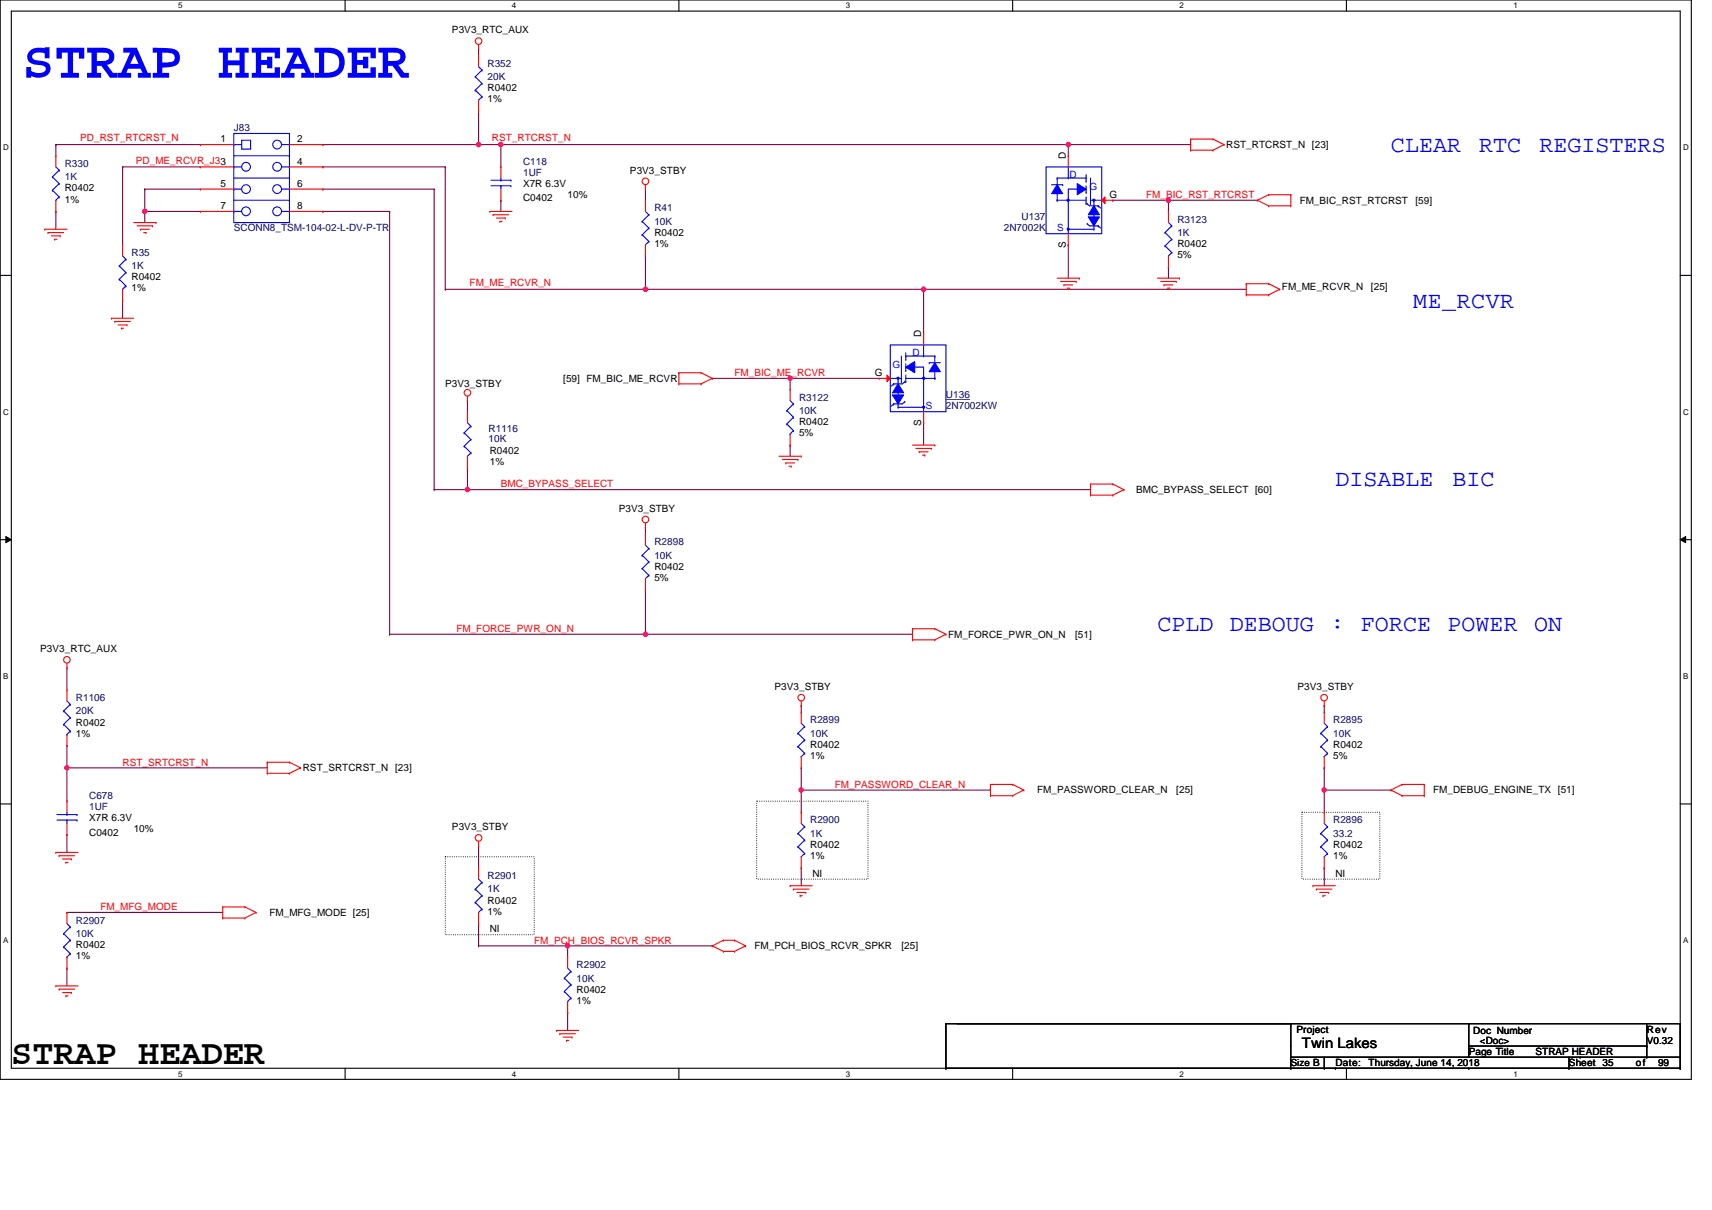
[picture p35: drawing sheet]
<svg xmlns="http://www.w3.org/2000/svg" width="297mm" height="210mm" viewBox="0 0 297 210" stroke-linecap="round" stroke-linejoin="round" font-family="sans-serif">
<defs><g id="words">
<text font-size="9.2" fill="#00f" x="3.9" y="13.5">STRAP HEADER</text>
<text font-size="6.1" x="2" y="184.6">STRAP HEADER</text>
<g font-size="4" fill="#00f">
<text x="241.3" y="26.4">CLEAR</text>
<text x="256.6" y="26.4">RTC</text>
<text x="267.1" y="26.4">REGISTERS</text>
<text x="245.2" y="53.4">ME_RCVR</text>
<text x="231.7" y="84.3">DISABLE</text>
<text x="252" y="84.3">BIC</text>
<text x="200.8" y="109.4">CPLD</text>
<text x="213.4" y="109.4">DEBOUG</text>
<text x="230.8" y="109.4">:</text>
<text x="236.1" y="109.4">FORCE</text>
<text x="251.2" y="109.4">POWER</text>
<text x="266.2" y="109.4">ON</text>
</g>
<text font-size="2.5" x="225.9" y="181.8">Twin Lakes</text>
<g font-size="1.7">
<text x="78.4" y="5.8">P3V3_RTC_AUX</text>
<text x="84.6" y="15.8">R0402</text>
<text x="84.6" y="17.8">1%</text>
<text x="38.2" y="24.7">1</text>
<text x="51.6" y="28.6">4</text>
<text x="51.6" y="24.7">2</text>
<text x="185" y="27.6" transform="rotate(-90 185 27.6)">D</text>
<text x="212.8" y="25.7">RST_RTCRST_N [23]</text>
<text x="11.2" y="33.2">R0402</text>
<text x="11.2" y="35.1">1%</text>
<text x="38.2" y="32.4">5</text>
<text x="51.6" y="32.4">6</text>
<text x="90.8" y="32.4">X7R 6.3V</text>
<text x="90.8" y="34.9">C0402</text>
<text x="98.5" y="34.4">10%</text>
<text x="109.3" y="30.1">P3V3_STBY</text>
<text x="192.5" y="34.3">G</text>
<text x="225.5" y="35.3">FM_BIC_RST_RTCRST</text>
<text x="245.6" y="35.3">[59]</text>
<text x="38.2" y="36.3">7</text>
<text x="51.6" y="36.3">8</text>
<text x="113.5" y="40.9">R0402</text>
<text x="113.5" y="42.8">1%</text>
<text x="185" y="43" transform="rotate(-90 185 43)">S</text>
<text x="204.3" y="42.8">R0402</text>
<text x="204.3" y="44.8">5%</text>
<text x="22.8" y="48.6">R0402</text>
<text x="22.8" y="50.6">1%</text>
<text x="222.4" y="50.4">FM_ME_RCVR_N</text>
<text x="237.9" y="50.4">[25]</text>
<text x="159.8" y="58.5" transform="rotate(-90 159.8 58.5)">D</text>
<text x="151.8" y="65.2">G</text>
<text x="77.3" y="67.2">P3V3_STBY</text>
<text x="97.7" y="66.2">[59] FM_BIC_ME_RCVR</text>
<text x="138.6" y="73.7">R0402</text>
<text x="138.6" y="75.7">5%</text>
<text x="159.8" y="73.9" transform="rotate(-90 159.8 73.9)">S</text>
<text x="85" y="80.7">1%</text>
<text x="85" y="78.8">R0402</text>
<text x="107.4" y="88.8">P3V3_STBY</text>
<text x="197.1" y="85.5">BMC_BYPASS_SELECT [60]</text>
<text x="113.5" y="98.8">R0402</text>
<text x="113.5" y="100.8">5%</text>
<text x="7" y="113.1">P3V3_RTC_AUX</text>
<text x="164.5" y="110.6">FM_FORCE_PWR_ON_N</text>
<text x="186.5" y="110.6">[51]</text>
<text x="134.4" y="119.7">P3V3_STBY</text>
<text x="225.1" y="119.7">P3V3_STBY</text>
<text x="13.2" y="125.9">R0402</text>
<text x="13.2" y="127.8">1%</text>
<text x="140.6" y="129.7">R0402</text>
<text x="140.6" y="131.7">1%</text>
<text x="231.3" y="129.7">R0402</text>
<text x="231.3" y="131.7">5%</text>
<text x="52.5" y="133.8">RST_SRTCRST_N [23]</text>
<text x="180" y="137.6">FM_PASSWORD_CLEAR_N</text>
<text x="204.1" y="137.6">[25]</text>
<text x="248.7" y="137.6">FM_DEBUG_ENGINE_TX [51]</text>
<text x="15.5" y="142.5">X7R 6.3V</text>
<text x="78.4" y="144">P3V3_STBY</text>
<text x="15.5" y="145">C0402</text>
<text x="23.2" y="144.4">10%</text>
<text x="140.6" y="147.1">R0402</text>
<text x="140.6" y="149">1%</text>
<text x="231.3" y="147.1">R0402</text>
<text x="231.3" y="149">1%</text>
<text x="140.9" y="152.1">NI</text>
<text x="231.7" y="152.1">NI</text>
<text x="46.8" y="158.9">FM_MFG_MODE [25]</text>
<text x="84.6" y="156.7">R0402</text>
<text x="84.6" y="158.7">1%</text>
<text x="85" y="161.8">NI</text>
<text x="13.2" y="164.5">R0402</text>
<text x="13.2" y="166.4">1%</text>
<text x="130.9" y="164.7">FM_PCH_BIOS_RCVR_SPKR</text>
<text x="156.4" y="164.7">[25]</text>
<text x="100" y="172.2">R0402</text>
<text x="100" y="174.1">1%</text>
<text x="224.9" y="179.1">Project</text>
<text x="255.6" y="179.3">Doc Number</text>
<text x="285.7" y="179.1">Rev</text>
<text x="224" y="184.9">Size B</text>
<text x="231.7" y="184.9">Date:</text>
<text x="237.5" y="184.9">Thursday, June 14, 2018</text>
<text x="254.8" y="183">Page Title</text>
<text x="256.8" y="181.1">&lt;Doc&gt;</text>
<text x="266.4" y="183">STRAP HEADER</text>
<text x="272.2" y="184.9">Sheet 35</text>
<text x="283.8" y="184.9">of</text>
<text x="285.7" y="181.1">V0.32</text>
<text x="287.7" y="184.9">99</text>
</g>
<g font-size="1.7" fill="#000080">
<text x="84.6" y="11.6">R352</text>
<text x="84.6" y="13.9">20K</text>
<text x="40.6" y="22.8">J83</text>
<text x="11.2" y="29">R330</text>
<text x="90.8" y="28.6">C118</text>
<text x="11.2" y="31.3">1K</text>
<text x="90.8" y="30.5">1UF</text>
<text x="40.6" y="40.2">SCONN8_TSM-104-02-L-DV-P-TR</text>
<text x="113.5" y="36.7">R41</text>
<text x="113.5" y="39">10K</text>
<text x="174.2" y="40.2">2N7002K</text>
<text x="177.2" y="38.2">U137</text>
<text x="204.3" y="38.6">R3123</text>
<text x="204.3" y="40.9">1K</text>
<text x="22.8" y="44.4">R35</text>
<text x="22.8" y="46.7">1K</text>
<text x="138.6" y="69.5">R3122</text>
<text x="138.6" y="71.8">10K</text>
<text x="164.1" y="69.1">U136</text>
<text x="164.1" y="71">2N7002KW</text>
<text x="84.8" y="74.9">R1116</text>
<text x="84.8" y="76.6">10K</text>
<text x="113.5" y="94.6">R2898</text>
<text x="113.5" y="96.9">10K</text>
<text x="13.2" y="121.6">R1106</text>
<text x="13.2" y="123.9">20K</text>
<text x="140.6" y="125.5">R2899</text>
<text x="231.3" y="125.5">R2895</text>
<text x="140.6" y="127.8">10K</text>
<text x="231.3" y="127.8">10K</text>
<text x="15.5" y="138.6">C678</text>
<text x="15.5" y="140.5">1UF</text>
<text x="140.6" y="142.9">R2900</text>
<text x="231.3" y="142.9">R2896</text>
<text x="140.6" y="145.2">1K</text>
<text x="231.3" y="145.2">33.2</text>
<text x="84.6" y="152.5">R2901</text>
<text x="84.6" y="154.8">1K</text>
<text x="13.2" y="160.2">R2907</text>
<text x="13.2" y="162.5">10K</text>
<text x="100" y="167.9">R2902</text>
<text x="100" y="170.3">10K</text>
</g>
<g font-size="1.7" fill="#f00">
<text x="13.9" y="24.5">PD_RST_RTCRST_N</text>
<text x="23.6" y="28.4">PD_ME_RCVR_J33</text>
<text x="85.4" y="24.5">RST_RTCRST_N</text>
<text x="198.9" y="34.4">FM_BIC_RST_RTCRST</text>
<text x="81.5" y="49.6">FM_ME_RCVR_N</text>
<text x="127.4" y="65.2">FM_BIC_ME_RCVR</text>
<text x="86.9" y="84.5">BMC_BYPASS_SELECT</text>
<text x="79.2" y="109.6">FM_FORCE_PWR_ON_N</text>
<text x="21.3" y="132.8">RST_SRTCRST_N</text>
<text x="144.8" y="136.7">FM_PASSWORD_CLEAR_N</text>
<text x="17.4" y="157.9">FM_MFG_MODE</text>
<text x="92.7" y="163.7">FM_PCH_BIOS_RCVR_SPKR</text>
</g>
<g font-size="1.7" fill="#00f">
<text x="185.5" y="30.8">D</text>
<text x="189" y="32.9">G</text>
<text x="183.4" y="40.1">S</text>
<text x="154.9" y="63.8">G</text>
<text x="158.3" y="61.7">D</text>
<text x="160.7" y="71">S</text>
</g>
<g font-size="1.4">
<text x="30.9" y="1.5">5</text>
<text x="88.8" y="1.5">4</text>
<text x="146.7" y="1.5">3</text>
<text x="204.7" y="1.5">2</text>
<text x="262.6" y="1.5">1</text>
<text x=".5" y="26.1">D</text>
<text x="292" y="26.1">D</text>
<text x=".5" y="71.9">C</text>
<text x="292" y="71.9">C</text>
<text x=".5" y="117.8">B</text>
<text x="292" y="117.8">B</text>
<text x=".5" y="163.6">A</text>
<text x="292" y="163.6">A</text>
<text x="30.9" y="186.8">5</text>
<text x="88.8" y="186.8">4</text>
<text x="146.7" y="186.8">3</text>
<text x="204.7" y="186.8">2</text>
<text x="262.6" y="186.8">1</text>
</g>
</g></defs>
<path d="M0 0h293.5v187.2h-293.5zM2 1.9h289.5v183.4h-289.5z" fill="none" stroke="#000" stroke-width=".19"/>
<g fill="#fff">
<path d="M30.9 .2h.8v1.6h-.8z"/>
<path d="M30.9 185.5h.8v1.6h-.8z"/>
</g>
<path d="M59.9 0v1.9M59.9 185.3v1.9" fill="none" stroke="#000" stroke-width=".19"/>
<g fill="#fff">
<path d="M88.8 .2h.8v1.6h-.8z"/>
<path d="M88.8 185.5h.8v1.6h-.8z"/>
</g>
<path d="M117.8 0v1.9M117.8 185.3v1.9" fill="none" stroke="#000" stroke-width=".19"/>
<g fill="#fff">
<path d="M146.7 .2h.8v1.6h-.8z"/>
<path d="M146.7 185.5h.8v1.6h-.8z"/>
</g>
<path d="M175.7 0v1.9M175.7 185.3v1.9" fill="none" stroke="#000" stroke-width=".19"/>
<g fill="#fff">
<path d="M204.7 .2h.7v1.6h-.7z"/>
<path d="M204.7 185.5h.7v1.6h-.7z"/>
</g>
<path d="M233.6 0v1.9M233.6 185.3v1.9" fill="none" stroke="#000" stroke-width=".19"/>
<g fill="#fff">
<path d="M262.6 .2h.7v1.6h-.7z"/>
<path d="M262.6 185.5h.7v1.6h-.7z"/>
<path d="M.5 24.8h1v1.6h-1z"/>
<path d="M292 24.8h1v1.6h-1z"/>
<path d="M.5 70.7h1v1.5h-1z"/>
<path d="M292 70.7h1v1.5h-1z"/>
</g>
<path d="M0 47.8h2M291.5 47.8h2" fill="none" stroke="#000" stroke-width=".19"/>
<g fill="#fff">
<path d="M.5 116.5h.9v1.6h-.9z"/>
<path d="M292 116.5h.9v1.6h-.9z"/>
</g>
<path d="M0 93.6h2M291.5 93.6h2" fill="none" stroke="#000" stroke-width=".19"/>
<path d="M1 93.1l1 .5-1 .5zM291.5 93.6l1-.5v1z" fill="#000"/>
<path d="M1 93.1l1 .5-1 .5zM291.5 93.6l1-.5v1z" fill="none" stroke="#000" stroke-width=".17"/>
<g fill="#fff">
<path d="M.5 162.4h.9v1.5h-.9z"/>
<path d="M292 162.4h.9v1.5h-.9z"/>
</g>
<path d="M0 139.5h2M291.5 139.5h2" fill="none" stroke="#000" stroke-width=".19"/>
<path d="M131.3 139h19.3v13.5h-19.3zM77.3 148.6h15.4v13.6h-15.4zM225.9 140.9h13.5v11.6h-13.5z" fill="none" stroke="#000" stroke-width=".19" stroke-dasharray="0 .4"/>
<path d="M112 44.4h.1M112 44.4v5.8h48.2M160.2 50.2h.1" fill="none" stroke="#800040" stroke-width=".19"/>
<circle cx="112" cy="50.2" r=".38" fill="#f0f"/>
<circle cx="112" cy="50.2" r=".38" fill="none" stroke="#f0f" stroke-width=".19"/>
<circle cx="160.3" cy="50.2" r=".38" fill="#f0f"/>
<circle cx="160.3" cy="50.2" r=".38" fill="none" stroke="#f0f" stroke-width=".19"/>
<path d="M21.3 29h.1M21.3 29v13.5M21.3 52.1h.1M21.3 52.1v3.1M77.3 50.2h.1M77.3 50.2h34.7M11.6 129.3h.1M11.6 133.2h.1M11.6 129.3v3.9M11.6 133.2h34.8" fill="none" stroke="#800040" stroke-width=".19"/>
<circle cx="11.6" cy="133.2" r=".38" fill="#f0f"/>
<circle cx="11.6" cy="133.2" r=".38" fill="none" stroke="#f0f" stroke-width=".19"/>
<path d="M11.6 115.8h.1M11.6 115.8v3.9M11.6 133.2h.1M11.6 133.2v5.8M139 122.4h.1M139 133.2h.1M139 137.1h.1M139 122.4v1.1M139 133.2v7.7M139 137.1h32.8M139 150.6h.1M139 150.6v3" fill="none" stroke="#800040" stroke-width=".19"/>
<circle cx="139" cy="137" r=".38" fill="#f0f"/>
<circle cx="139" cy="137" r=".38" fill="none" stroke="#f0f" stroke-width=".19"/>
<path d="M98.5 175.7h.1M98.5 164.1h.1M98.5 164.1v1.9M98.5 175.7v3.1" fill="none" stroke="#800040" stroke-width=".19"/>
<circle cx="98.5" cy="164.1" r=".38" fill="#f0f"/>
<circle cx="98.5" cy="164.1" r=".38" fill="none" stroke="#f0f" stroke-width=".19"/>
<g fill="none" stroke="#800040" stroke-width=".19">
<path d="M25.1 32.8h.1M25.1 32.8v3.9M11.6 158.3h.1M11.6 158.3h27M83 146.7h.1M83 146.7v3.9M11.6 167.9h.1M11.6 167.9v3.1M83 160.2h.1M83 164.1h.1M83 164.1h40.6M83 160.2v3.9"/>
<path d="M98.5 164.1h.1"/>
</g>
<circle cx="25.1" cy="36.7" r=".38" fill="#f0f"/>
<circle cx="25.1" cy="36.7" r=".38" fill="none" stroke="#f0f" stroke-width=".19"/>
<path d="M229.8 122.4h.1M229.8 133.2h.1M229.8 137.1h.1M229.8 122.4v1.1M229.8 133.2v3.9M229.8 137.1h11.5M229.8 150.6h.1M229.8 150.6v3" fill="none" stroke="#800040" stroke-width=".19"/>
<circle cx="229.7" cy="137" r=".38" fill="#f0f"/>
<circle cx="229.7" cy="137" r=".38" fill="none" stroke="#f0f" stroke-width=".19"/>
<path d="M56 25.1h.1M56 25.1h27M229.8 137.1h.1M229.8 137.1v3.8" fill="none" stroke="#800040" stroke-width=".19"/>
<circle cx="83" cy="25.1" r=".38" fill="#f0f"/>
<circle cx="83" cy="25.1" r=".38" fill="none" stroke="#f0f" stroke-width=".19"/>
<path d="M83 8.5h.1M83 19.3h.1M83 8.5v1.2M83 19.3v5.8M83 25.1h.1M83 25.1h102.4M86.9 25.1h.1M86.9 25.1v3.9M185.4 25.1h.1" fill="none" stroke="#800040" stroke-width=".19"/>
<circle cx="86.9" cy="25.1" r=".38" fill="#f0f"/>
<circle cx="86.9" cy="25.1" r=".38" fill="none" stroke="#f0f" stroke-width=".19"/>
<circle cx="185.3" cy="25.1" r=".38" fill="#f0f"/>
<circle cx="185.3" cy="25.1" r=".38" fill="none" stroke="#f0f" stroke-width=".19"/>
<g fill="none" stroke="#800040" stroke-width=".19">
<path d="M9.7 36.7h.1M9.7 25.1h.1M9.7 25.1v1.9M9.7 36.7v3.1M9.7 25.1h25.1M21.3 29h.1M21.3 29h13.5M56 29h.1M56 29h21.3M77.3 29h.1M77.3 29v21.2M86.9 34.7h.1"/>
<path d="M86.9 34.7v2M81.1 69.5h.1M81.1 69.5v1.9M75.3 84.9h.1M75.3 84.9h113.9M81.1 81.1h.1M81.1 84.9h.1M81.1 81.1v3.8"/>
</g>
<circle cx="81.1" cy="84.9" r=".38" fill="#f0f"/>
<circle cx="81.1" cy="84.9" r=".38" fill="none" stroke="#f0f" stroke-width=".19"/>
<path d="M56 32.8h.1M56 32.8h19.3M75.3 32.8h.1M75.3 32.8v52.1M112 32.8h.1M112 32.8v1.9M112 91.5h.1M112 91.5v1.1M67.6 110h.1M67.6 110h90.7M112 110h.1" fill="none" stroke="#800040" stroke-width=".19"/>
<circle cx="112" cy="110" r=".38" fill="#f0f"/>
<circle cx="112" cy="110" r=".38" fill="none" stroke="#f0f" stroke-width=".19"/>
<g fill="none" stroke="#800040" stroke-width=".19">
<path d="M25.1 32.8h.1M25.1 36.7h.1M25.1 36.7h9.7M25.1 32.8h9.7M25.1 36.7v1.9M56 36.7h.1M56 36.7h11.6M67.6 36.7h.1M67.6 36.7v73.3M185.4 25.1h21.2M193.1 34.7h.1M193.1 34.7h25.1"/>
<path d="M202.7 34.7h.1M202.7 34.7v2M206.6 25.1h.1M202.7 46.3h.1M202.7 46.3v2M137.1 77.2h.1M137.1 77.2v1.9M112 102.3h.1M112 102.3v7.7"/>
</g>
<circle cx="202.7" cy="34.7" r=".38" fill="#f0f"/>
<circle cx="202.7" cy="34.7" r=".38" fill="none" stroke="#f0f" stroke-width=".19"/>
<path d="M123.6 65.6h.1M123.6 65.6h28.9M137.1 65.6h.1M137.1 65.6v2" fill="none" stroke="#800040" stroke-width=".19"/>
<circle cx="137.1" cy="65.6" r=".38" fill="#f0f"/>
<circle cx="137.1" cy="65.6" r=".38" fill="none" stroke="#f0f" stroke-width=".19"/>
<path d="M185.4 25.1h.1M185.4 25.1v1.9M160.2 50.2h.1M160.2 50.2v7.7M160.2 50.2h56M185.4 42.5h.1M185.4 42.5v5.8M160.2 73.3h.1M160.2 73.3v3.9M11.6 144.8h.1M11.6 144.8v3.1" fill="none" stroke="#800040" stroke-width=".19"/>
<g fill="none" stroke="#f00" stroke-width=".19">
<path d="M83 8.5h.1M83 7.7v.8M7.8 39.8h.1M7.8 39.8h3.8M23.2 38.6h3.9M23.8 39.2h2.7M24.4 39.8h.1M24.4 39.8h1.5M26.5 39.2h.1M27.1 38.6h.1M85 36.7h.1M85 36.7h3.8"/>
<path d="M85.6 37.3h.1M85.6 37.3h2.7M86.1 37.8h1.6M86.7 38.4h.1M86.7 38.4h.4M87.7 37.8h.1M112 32.8h.1M112 32v.8M206.6 26.1h.1M206.6 24.1h.1M206.6 24.1h3.9M206.6 26.1h3.9"/>
<path d="M206.6 24.1v2M210.5 24.1h.1M210.5 26.1h.1M210.5 24.1l1.9 1M212.4 25.1h.1M212.4 25.1l-1.9 1M218.2 34.7h.1M218.2 34.7l1.9 1M220.1 35.7h.1M220.1 33.8h.1M220.1 35.7h3.9M220.1 33.8l-1.9 .9"/>
<path d="M220.1 33.8h3.9M224 33.8h.1M224 35.7h.1M224 33.8v1.9M8.3 40.3h.1M8.3 40.3h2.7M8.9 40.9h1.6M9.5 41.5h.1M9.5 41.5h.4M10.5 40.9h.1M19.3 55.2h.1M19.3 55.2h3.9"/>
<path d="M19.9 55.8h.1M19.9 55.8h2.7M20.5 56.4h1.5M21.1 56.9h.1M21.1 56.9h.4M22 56.4h.1M24.9 40.3h.4M25.3 40.3h.1M183.4 48.3h3.9M184 48.8h2.7M184.6 49.4h.1M184.6 49.4h1.5"/>
<path d="M185.2 50h.3M185.5 50h.1M186.7 48.8h.1M187.3 48.3h.1M200.8 48.3h3.9M201.4 48.8h2.7M201.9 49.4h.1M201.9 49.4h1.6M202.5 50h.4M202.9 50h.1M204.1 48.8h.1M204.7 48.3h.1"/>
<path d="M216.2 49.2h.1M216.2 51.2h.1M216.2 51.2h3.9M216.2 49.2h3.9M216.2 49.2v2M220.1 51.2h.1M220.1 49.2h.1M220.1 49.2l1.9 1M222 50.2h.1M222 50.2l-1.9 1M81.1 69.5h.1M81.1 68.7v.8"/>
<path d="M117.8 66.6h.1M117.8 64.7h.1M117.8 64.7h3.8M117.8 66.6h3.8M117.8 64.7v1.9M121.6 64.7h.1M121.6 66.6h.1M121.6 64.7l2 .9M123.6 65.6h.1M123.6 65.6l-2 1M135.2 79.1h3.8M135.7 79.7h2.7"/>
<path d="M138.4 79.7h.1M139 79.1h.1M158.3 77.2h3.9M158.9 77.8h2.7M159.5 78.4h.1M159.5 78.4h1.5M160.1 79h.4M160.5 79h.1M161.6 77.8h.1M162.2 77.2h.1M112 91.5h.1M112 90.7v.8"/>
<path d="M136.3 80.3h.1M136.3 80.3h1.6M136.9 80.9h.4M137.3 80.9h.1M189.2 84h.1M189.2 85.9h.1M189.2 84h3.9M189.2 84v1.9M189.2 85.9h3.9M193.1 84h.1M193.1 85.9h.1M193.1 84l1.9 .9"/>
<path d="M195 84.9h.1M195 84.9l-1.9 1M11.6 115.8h.1M11.6 115v.8M158.3 111h.1M158.3 109.1h.1M158.3 109.1h3.9M158.3 111h3.9M158.3 109.1v1.9M162.2 109.1h.1M162.2 111h.1M162.2 109.1l1.9 .9"/>
<path d="M164.1 110h.1M164.1 110l-1.9 1M11.6 139h.1M11.6 139v1.9M46.4 134.2h.1M46.4 132.2h.1M46.4 132.2h3.8M46.4 134.2h3.8M46.4 132.2v2M50.2 132.2h.1M50.2 134.2h.1M50.2 132.2l2 1"/>
<path d="M52.2 133.2h.1M52.2 133.2l-2 1M139 122.4h.1M139 121.6v.8M171.8 138h.1M171.8 136.1h.1M171.8 136.1h3.9M171.8 138h3.9M171.8 136.1v1.9M175.7 136.1h.1M175.7 138h.1M175.7 136.1l1.9 1"/>
<path d="M177.6 137.1h.1M177.6 137.1l-1.9 .9M229.8 122.4h.1M229.8 121.6v.8M241.3 137.1h.1M241.3 137.1l2 .9M243.3 138h.1M243.3 136.1h.1M243.3 136.1h3.8M243.3 138h3.8M243.3 136.1l-2 1M247.1 136.1h.1"/>
<path d="M247.1 138h.1M247.1 136.1v1.9M9.7 147.9h.1M9.7 147.9h3.8M10.3 148.4h.1M10.3 148.4h2.7M10.9 149h1.5M11.4 149.6h.1M11.4 149.6h.4M11.6 144.8h.1M11.6 142.9v1.9M12.4 149h.1"/>
<path d="M38.6 159.3h.1M38.6 157.3h.1M38.6 157.3h3.9M38.6 159.3h3.9M38.6 157.3v2M42.5 157.3h.1M42.5 159.3h.1M42.5 157.3l1.9 1M44.4 158.3h.1M44.4 158.3l-1.9 1M83 146.7h.1M83 145.9v.8"/>
<path d="M137.1 153.6h.1M137.1 153.6h3.8M137.7 154.2h.1M137.7 154.2h2.7M138.3 154.8h1.5M138.8 155.4h.1M138.8 155.4h.4M139.8 154.8h.1M227.8 153.6h.1M227.8 153.6h3.9M228.4 154.2h.1M228.4 154.2h2.7"/>
<path d="M229 154.8h1.5M229.5 155.4h.1M229.5 155.4h.5M230.5 154.8h.1M9.7 171h.1M9.7 171h3.8M10.3 171.6h.1M10.3 171.6h2.7M10.9 172.2h1.5M11.4 172.8h.1M11.4 172.8h.4M12.4 172.2h.1"/>
<path d="M96.6 178.8h.1M96.6 178.8h3.8M97.1 179.3h.1M97.1 179.3h2.7M97.7 179.9h1.5M99.2 179.9h.1M123.6 164.1h.1M123.6 164.1l1.9 .9M125.5 163.1h.1M125.5 165h.1M125.5 163.1l-1.9 1M125.5 163.1h1.9"/>
<path d="M125.5 165h1.9M127.4 163.1h.1M127.4 165h.1M127.4 163.1l2 1M129.4 164.1h.1M129.4 164.1l-2 .9M98.3 180.5h.1M98.3 180.5h.4"/>
<circle cx="83" cy="7.1" r=".57"/>
<circle cx="112" cy="31.5" r=".57"/>
<circle cx="81.1" cy="68.1" r=".57"/>
<circle cx="112" cy="90.1" r=".57"/>
<circle cx="11.6" cy="114.5" r=".57"/>
<circle cx="139" cy="121" r=".57"/>
<circle cx="229.7" cy="121" r=".57"/>
<circle cx="83" cy="145.3" r=".57"/>
</g>
<g fill="none" stroke="#000" stroke-width=".19">
<path d="M164.1 177.6h.1M164.1 177.6h127.4M164.1 177.6v7.7M224 177.6h.1M224 177.6v7.7M254.8 177.6h.1M254.8 177.6v5.8M285.7 177.6v5.8M291.5 177.6h.1M291.5 177.6v7.7M164.1 185.3h.1M164.1 185.3h127.4"/>
<path d="M224 185.3h.1M224 183.4h67.5M229.8 185.3h.1M229.8 183.4v1.9M231.7 185.3h.1M254.8 185.3h.1M254.8 181.5h30.9M272.2 185.3h.1M272.2 183.4v1.9M274.1 183.4h.1M285.7 181.5h.1M285.7 183.4h.1"/>
<path d="M291.5 185.3h.1M291.5 183.4h.1"/>
</g>
<path d="M9.9 142.3h3.5M9.9 141.3h3.5M11.6 141.3h.1M11.6 142.3h.1M11.6 140.9v.4M11.6 142.3v.6M13.4 142.3h.1M13.4 141.3h.1" fill="none" stroke="#00f" stroke-width=".19"/>
<path d="M157.2 63.7l1.5-1v2z" fill="#00f"/>
<g fill="none" stroke="#00f" stroke-width=".19">
<path d="M160.2 59.8v2M156.4 66.2h.1M156.4 61.8v4.4M157.2 63.7l1.5-1v2zM157.2 62.4h.1M157.2 64.3h.1M157.2 66.2h.1M157.2 63.7h.1M157.2 61.8h.1M157.2 61.2v1.2M157.2 63.1v1.2M157.2 65v1.2"/>
<path d="M157.2 63.7h3v7.7M157.2 65.6h5M157.2 61.8h5M160.2 65.6h.1M160.2 61.8h.1M161.2 62.9h.1M161.2 62.9h1.9M162.2 65.6h.1M162.2 61.8h.1M162.2 61.8v1.1M162.2 64.5v1.1"/>
</g>
<path d="M155.8 66.6l1 1.5h-1.9z" fill="#00f"/>
<g fill="none" stroke="#00f" stroke-width=".19">
<path d="M155 66.6h.1M155 70.1h.1M155 66.6h1.6M155 70.1h1.6M155.8 66.6l1 1.5h-1.9zM155.8 67.2h.1M155.8 68.9h.1M155.8 70.7h.1M155.8 65.6v1.6M155.8 67.8v1.1M155.8 69.3v1.4M155.8 70.7h4.4"/>
<path d="M160.2 70.7h.1"/>
</g>
<path d="M155.7 65.5h.2v.2h-.2z" fill-rule="evenodd" fill="#00f"/>
<path d="M155.7 65.5h.2v.2h-.2z" fill="none" stroke="#00f" stroke-width=".19"/>
<path d="M154.9 68.5h1.9l-1 1.6z" fill="#00f"/>
<path d="M154.5 65.6h1.9M154.9 68.5h1.9l-1 1.6zM156.4 65.6h.1" fill="none" stroke="#00f" stroke-width=".19"/>
<circle cx="160.3" cy="70.6" r=".18" fill="#00f"/>
<g fill="none" stroke="#00f" stroke-width=".19">
<path d="M154.5 59.8h9.6v11.6h-9.6zM155 66.6h.1M155 70.1h.1M155 66.6l-.3 .4M155 70.1l-.3 .4M157 66.2h.1M157 69.7h.1M157 66.2l-.4 .4M157 69.7l-.4 .4"/>
<circle cx="160.3" cy="70.6" r=".18"/>
</g>
<path d="M162.2 62.9l.9 1.6h-1.9z" fill="#00f"/>
<path d="M162.2 62.9l.9 1.6h-1.9z" fill="none" stroke="#00f" stroke-width=".19"/>
<circle cx="160.3" cy="65.6" r=".19" fill="#00f"/>
<circle cx="160.3" cy="65.6" r=".19" fill="none" stroke="#00f" stroke-width=".19"/>
<path d="M164.1 69.4h4.2" fill="none" stroke="#000080" stroke-width=".17"/>
<path d="M160.2 57.9h.1M160.2 57.9v1.9" fill="none" stroke="#f00" stroke-width=".19"/>
<path d="M153.9 65.1l.6 .5-.6 .6z" fill="#f00"/>
<path d="M152.5 65.6h.1M152.5 65.6h2M153.9 65.1l.6 .5-.6 .6zM160.2 73.3h.1M160.2 71.4v1.9" fill="none" stroke="#f00" stroke-width=".19"/>
<path d="M186.9 31.9l1.5 .9-1.5 1z" fill="#00f"/>
<g fill="none" stroke="#00f" stroke-width=".19">
<path d="M182.5 32h1.9M183.4 34.7h.1M183.4 30.9h.1M183.4 30.9v1.1M183.4 33.6v1.1M183.4 34.7h5M183.4 30.9h5M184.4 32h.1M185.4 34.7h.1M185.4 30.9h.1M185.4 29v1.9M186.9 31.9l1.5 .9-1.5 1z"/>
<path d="M188.4 31.5h.1M188.4 33.4h.1M188.4 35.3h.1M188.4 32.8h.1M188.4 30.9h.1M188.4 30.3v1.2M188.4 32.2v1.2M188.4 34.2v1.1M188.4 32.8h-3v7.7M189.2 35.3h.1M189.2 30.9v4.4"/>
</g>
<path d="M189.8 35.7l1 1.6h-2z" fill="#00f"/>
<g fill="none" stroke="#00f" stroke-width=".19">
<path d="M185.4 39.8h.1M185.4 39.8h4.4M189 35.7h1.6M189 39.2h1.6M189.8 35.7l1 1.6h-2zM189.8 36.3h.1M189.8 38h.1M189.8 39.8h.1M189.8 34.7v1.6M189.8 36.9v1.1M189.8 38.4v1.4M190.6 35.7h.1"/>
<path d="M190.6 39.2h.1"/>
</g>
<path d="M189.7 34.6h.2v.3h-.2z" fill-rule="evenodd" fill="#00f"/>
<path d="M189.7 34.6h.2v.3h-.2z" fill="none" stroke="#00f" stroke-width=".19"/>
<path d="M188.8 37.6h2l-1 1.6z" fill="#00f"/>
<path d="M188.8 37.6h2l-1 1.6zM189.2 34.7h.1M189.2 34.7h2" fill="none" stroke="#00f" stroke-width=".19"/>
<path d="M185.2 39.6h.3v.3h-.3z" fill-rule="evenodd" fill="#00f"/>
<path d="M181.5 29h9.7v11.5h-9.7zM185.2 39.6h.3v.3h-.3zM188.6 35.3h.1M188.6 38.8h.1M188.6 35.3l.4 .4M188.6 38.8l.4 .4M190.6 35.7h.1M190.6 39.2h.1M190.6 35.7l.3 .4M190.6 39.2l.3 .4" fill="none" stroke="#00f" stroke-width=".19"/>
<path d="M183.4 32l1 1.6h-1.9z" fill="#00f"/>
<path d="M183.4 32l1 1.6h-1.9z" fill="none" stroke="#00f" stroke-width=".19"/>
<path d="M185.2 34.6h.3v.3h-.3z" fill-rule="evenodd" fill="#00f"/>
<path d="M185.2 34.6h.3v.3h-.3z" fill="none" stroke="#00f" stroke-width=".19"/>
<path d="M185.4 27h.1M185.4 27v2" fill="none" stroke="#f00" stroke-width=".19"/>
<path d="M191.2 34.7l.5-.5v1.1z" fill="#f00"/>
<g fill="none" stroke="#f00" stroke-width=".19">
<path d="M83 9.7h.1M83 19.3h.1M83 9.7v1.9M83 17.4v1.9M9.7 27h.1M9.7 36.7h.1M9.7 27v2M9.7 34.7v2M34.8 32.8h.1M34.8 36.7h.1M34.8 29h.1M34.8 25.1h.1"/>
<path d="M34.8 32.8h5.8M34.8 36.7h5.8M34.8 29h5.8M34.8 25.1h5.8M50.2 32.8h5.8M50.2 36.7h5.8M50.2 29h5.8M50.2 25.1h5.8M56 32.8h.1M56 36.7h.1M56 29h.1M56 25.1h.1"/>
<path d="M86.9 29h.1M86.9 34.7h.1M86.9 29v1.9M86.9 32.8v1.9M112 34.7h.1M112 34.7v2M191.2 34.7l.5-.5v1.1zM191.2 34.7h1.9M193.1 34.7h.1M202.7 36.7h.1M202.7 36.7v1.9M21.3 42.5h.1"/>
<path d="M21.3 52.1h.1M21.3 42.5v1.9M21.3 50.2v1.9M112 44.4h.1M112 42.5v1.9M185.4 42.5h.1M185.4 40.5v2M202.7 46.3h.1M202.7 44.4v1.9M81.1 71.4h.1M81.1 71.4v1.9M81.1 79.1v2"/>
<path d="M137.1 67.6h.1M137.1 77.2h.1M137.1 67.6v1.9M137.1 75.3v1.9M81.1 81.1h.1M112 92.6h.1M112 92.6v2M11.6 119.7h.1M11.6 119.7v1.9M112 102.3h.1M112 100.4v1.9M11.6 129.3h.1"/>
<path d="M11.6 127.4v1.9M139 123.5h.1M139 133.2h.1M139 123.5v2M139 131.3v1.9M229.8 123.5h.1M229.8 133.2h.1M229.8 123.5v2M229.8 131.3v1.9M11.6 158.3h.1M11.6 158.3v1.9M83 150.6h.1"/>
<path d="M83 150.6v1.9M83 158.3v1.9M139 140.9h.1M139 150.6h.1M139 140.9v2M139 148.6v2M229.8 140.9h.1M229.8 150.6h.1M229.8 140.9v2M229.8 148.6v2M11.6 167.9h.1M11.6 166v1.9"/>
<path d="M83 160.2h.1M98.5 166h.1M98.5 175.7h.1M98.5 166v1.9M98.5 173.7v2"/>
</g>
<g fill="none" stroke="#00f" stroke-width=".19">
<path d="M82.5 13.3h.1M82.5 15.6h.1M82.5 13.3l1.1 1.2M82.5 15.6l1.1 1.2M83 17.4h.1M83 11.6l.6 .5M83.6 12.1h.1M83.6 14.5h.1M83.6 16.8h.1M83.6 12.1l-1.1 1.2M83.6 14.5l-1.1 1.1M83.6 16.8l-.6 .6"/>
<path d="M9.1 30.7h.1M9.1 33h.1M9.1 30.7l1.2 1.2M9.1 33l1.2 1.2M9.7 34.7h.1M9.7 29l.6 .5M10.3 29.5h.1M10.3 31.9h.1M10.3 34.2h.1M10.3 29.5l-1.2 1.2M10.3 31.9l-1.2 1.1M10.3 34.2l-.6 .5"/>
<path d="M40.6 23.2h9.6v15.4h-9.6zM40.6 36.7h.1M40.6 25.1h.1M40.6 32.8h.1M40.6 29h.1M40.6 34.7h9.6M40.6 32.8h1.3M40.6 36.7h1.3M40.6 25.1h1.3M40.6 29h1.3M40.6 30.9h9.6M40.6 27h9.6"/>
<path d="M41.9 24.3h1.6v1.6h-1.6zM48.9 32.8h1.3M48.9 36.7h1.3M48.9 25.1h1.3M48.9 29h1.3M50.2 34.7h.1M50.2 32.8h.1M50.2 36.7h.1M50.2 29h.1M50.2 25.1h.1M50.2 30.9h.1M50.2 27h.1"/>
<path d="M85.2 32.2h3.4M85.2 31.3h3.4M86.9 31.3h.1M86.9 32.2h.1M86.9 30.9v.4M86.9 32.2v.6M88.6 32.2h.1M88.6 31.3h.1M111.4 38.4h.1M111.4 38.4l1.2 1.2M112 36.7l.6 .6M112.6 37.3h.1"/>
<path d="M112.6 39.6h.1M112.6 37.3l-1.2 1.1M112.6 39.6l-1.2 1.1M202.7 38.6l.6 .6M203.3 39.2h.1M203.3 39.2l-1.2 1.1M20.7 46.1h.1M20.7 48.5h.1M20.7 46.1l1.1 1.2M20.7 48.5l1.1 1.1M21.3 50.2h.1M21.3 44.4l.5 .6"/>
<path d="M21.8 45h.1M21.8 47.3h.1M21.8 49.6h.1M21.8 45l-1.1 1.1M21.8 47.3l-1.1 1.2M21.8 49.6l-.5 .6M111.4 40.7h.1M111.4 40.7l1.2 1.2M112 42.5h.1M112.6 41.9h.1M112.6 41.9l-.6 .6M202.1 40.3h.1"/>
<path d="M202.1 42.7h.1M202.1 40.3l1.2 1.2M202.1 42.7l1.2 1.1M202.7 44.4h.1M203.3 41.5h.1M203.3 43.8h.1M203.3 41.5l-1.2 1.2M203.3 43.8l-.6 .6M80.5 75.1h.1M80.5 77.4h.1M80.5 75.1l1.2 1.1M80.5 77.4l1.2 1.2"/>
<path d="M81.1 79.1h.1M81.1 73.3l.6 .6M81.7 73.9h.1M81.7 76.2h.1M81.7 78.6h.1M81.7 73.9l-1.2 1.2M81.7 76.2l-1.2 1.2M81.7 78.6l-.6 .5M136.5 71.2h.1M136.5 73.6h.1M136.5 71.2l1.2 1.2M136.5 73.6l1.2 1.1"/>
<path d="M137.1 75.3h.1M137.1 69.5l.6 .6M137.7 70.1h.1M137.7 72.4h.1M137.7 74.7h.1M137.7 70.1l-1.2 1.1M137.7 72.4l-1.2 1.2M137.7 74.7l-.6 .6M111.4 96.3h.1M111.4 98.6h.1M111.4 96.3l1.2 1.2M111.4 98.6l1.2 1.2"/>
<path d="M112 94.6l.6 .6M112.6 95.2h.1M112.6 97.5h.1M112.6 99.8h.1M112.6 95.2l-1.2 1.1M112.6 97.5l-1.2 1.1M112.6 99.8l-.6 .6M112 100.4h.1M11 123.3h.1M11 125.7h.1M11 123.3l1.2 1.2M11 125.7l1.2 1.1"/>
<path d="M11.6 127.4h.1M11.6 121.6l.6 .6M12.2 122.2h.1M12.2 124.5h.1M12.2 126.8h.1M12.2 122.2l-1.2 1.1M12.2 124.5l-1.2 1.2M12.2 126.8l-.6 .6M138.4 127.2h.1M138.4 129.5h.1M138.4 127.2l1.2 1.2M138.4 129.5l1.2 1.2"/>
<path d="M139 131.3h.1M139 125.5l.6 .5M139.6 126h.1M139.6 128.4h.1M139.6 130.7h.1M139.6 126l-1.2 1.2M139.6 128.4l-1.2 1.1M139.6 130.7l-.6 .6M229.2 127.2h.1M229.2 129.5h.1M229.2 127.2l1.1 1.2M229.2 129.5l1.1 1.2"/>
<path d="M229.8 131.3h.1M229.8 125.5l.5 .5M230.3 126h.1M230.3 128.4h.1M230.3 130.7h.1M230.3 126l-1.1 1.2M230.3 128.4l-1.1 1.1M230.3 130.7l-.5 .6M82.5 154.2h.1M82.5 156.5h.1M82.5 154.2l1.1 1.2M82.5 156.5l1.1 1.2"/>
<path d="M83 158.3h.1M83 152.5l.6 .6M83.6 153.1h.1M83.6 155.4h.1M83.6 157.7h.1M83.6 153.1l-1.1 1.1M83.6 155.4l-1.1 1.1M83.6 157.7l-.6 .6M138.4 144.6h.1M138.4 146.9h.1M138.4 144.6l1.2 1.1M138.4 146.9l1.2 1.2"/>
<path d="M139 148.6h.1M139 142.9l.6 .5M139.6 143.4h.1M139.6 145.7h.1M139.6 148.1h.1M139.6 143.4l-1.2 1.2M139.6 145.7l-1.2 1.2M139.6 148.1l-.6 .5M229.2 144.6h.1M229.2 146.9h.1M229.2 144.6l1.1 1.1M229.2 146.9l1.1 1.2"/>
<path d="M229.8 148.6h.1M229.8 142.9l.5 .5M230.3 143.4h.1M230.3 145.7h.1M230.3 148.1h.1M230.3 143.4l-1.1 1.2M230.3 145.7l-1.1 1.2M230.3 148.1l-.5 .5M11 161.9h.1M11 164.3h.1M11 161.9l1.2 1.2M11 164.3l1.2 1.1"/>
<path d="M11.6 166h.1M11.6 160.2l.6 .6M12.2 160.8h.1M12.2 163.1h.1M12.2 165.4h.1M12.2 160.8l-1.2 1.1M12.2 163.1l-1.2 1.2M12.2 165.4l-.6 .6M97.9 169.7h.1M97.9 172h.1M97.9 169.7l1.2 1.1M97.9 172l1.2 1.1"/>
<path d="M98.5 173.7h.1M98.5 167.9l.6 .6M99.1 168.5h.1M99.1 170.8h.1M99.1 173.1h.1M99.1 168.5l-1.2 1.2M99.1 170.8l-1.2 1.2M99.1 173.1l-.6 .6"/>
<circle cx="42.7" cy="36.7" r=".76"/>
<circle cx="42.7" cy="32.8" r=".76"/>
<circle cx="42.7" cy="28.9" r=".76"/>
<circle cx="48.1" cy="36.7" r=".76"/>
<circle cx="48.1" cy="25.1" r=".76"/>
<circle cx="48.1" cy="28.9" r=".76"/>
<circle cx="48.1" cy="32.8" r=".76"/>
</g>
<circle cx="112" cy="50.2" r=".38" fill="#f0f"/>
<circle cx="112" cy="50.2" r=".38" fill="none" stroke="#f0f" stroke-width=".19"/>
<circle cx="160.3" cy="50.2" r=".38" fill="#f0f"/>
<circle cx="160.3" cy="50.2" r=".38" fill="none" stroke="#f0f" stroke-width=".19"/>
<circle cx="11.6" cy="133.2" r=".38" fill="#f0f"/>
<circle cx="11.6" cy="133.2" r=".38" fill="none" stroke="#f0f" stroke-width=".19"/>
<circle cx="139" cy="137" r=".38" fill="#f0f"/>
<circle cx="139" cy="137" r=".38" fill="none" stroke="#f0f" stroke-width=".19"/>
<circle cx="98.5" cy="164.1" r=".38" fill="#f0f"/>
<circle cx="98.5" cy="164.1" r=".38" fill="none" stroke="#f0f" stroke-width=".19"/>
<circle cx="25.1" cy="36.7" r=".38" fill="#f0f"/>
<circle cx="25.1" cy="36.7" r=".38" fill="none" stroke="#f0f" stroke-width=".19"/>
<circle cx="229.7" cy="137" r=".38" fill="#f0f"/>
<circle cx="229.7" cy="137" r=".38" fill="none" stroke="#f0f" stroke-width=".19"/>
<circle cx="83" cy="25.1" r=".38" fill="#f0f"/>
<circle cx="83" cy="25.1" r=".38" fill="none" stroke="#f0f" stroke-width=".19"/>
<circle cx="86.9" cy="25.1" r=".38" fill="#f0f"/>
<circle cx="86.9" cy="25.1" r=".38" fill="none" stroke="#f0f" stroke-width=".19"/>
<circle cx="185.3" cy="25.1" r=".38" fill="#f0f"/>
<circle cx="185.3" cy="25.1" r=".38" fill="none" stroke="#f0f" stroke-width=".19"/>
<circle cx="81.1" cy="84.9" r=".38" fill="#f0f"/>
<circle cx="81.1" cy="84.9" r=".38" fill="none" stroke="#f0f" stroke-width=".19"/>
<circle cx="112" cy="110" r=".38" fill="#f0f"/>
<circle cx="112" cy="110" r=".38" fill="none" stroke="#f0f" stroke-width=".19"/>
<circle cx="202.7" cy="34.7" r=".38" fill="#f0f"/>
<circle cx="202.7" cy="34.7" r=".38" fill="none" stroke="#f0f" stroke-width=".19"/>
<circle cx="137.1" cy="65.6" r=".38" fill="#f0f"/>
<circle cx="137.1" cy="65.6" r=".38" fill="none" stroke="#f0f" stroke-width=".19"/>
<use href="#words"/>
</svg>
